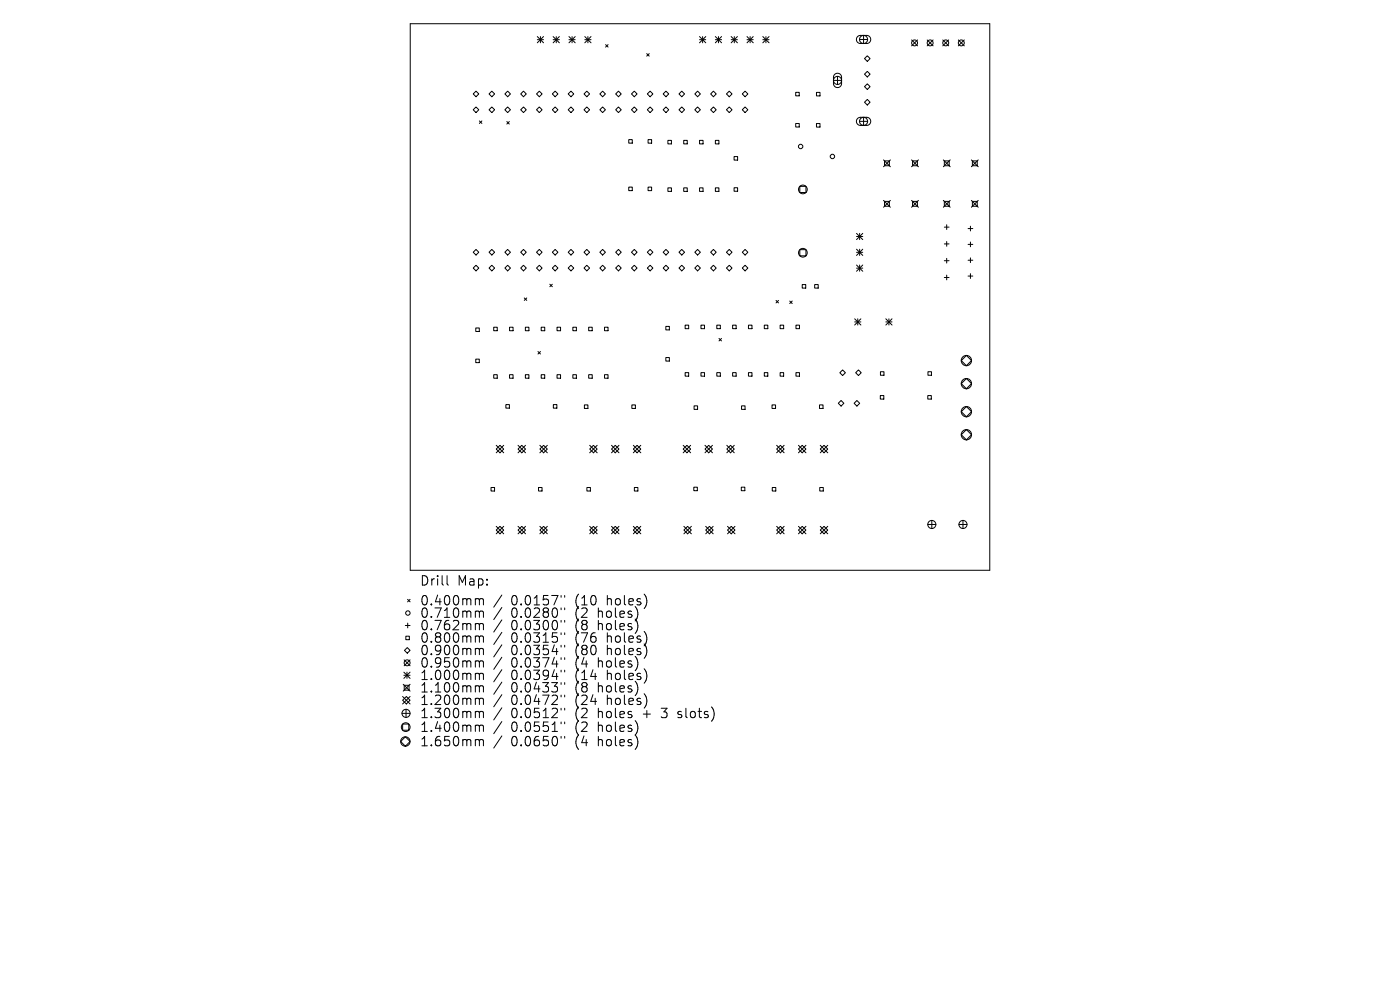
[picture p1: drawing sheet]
<svg xmlns="http://www.w3.org/2000/svg" width="297mm" height="210mm" viewBox="0 0 297 210" stroke-linecap="round" stroke-linejoin="round" font-family="sans-serif">
<defs><g id="words">
<g font-size="2.8">
<text x="89" y="124.5">Drill</text>
<text x="97" y="124.5">Map:</text>
<text x="89" y="128.7">0.400mm</text>
<text x="89" y="131.3">0.710mm</text>
<text x="108.4" y="128.7">0.0157&quot;</text>
<text x="108.4" y="131.3">0.0280&quot;</text>
<text x="122.2" y="128.7">(10</text>
<text x="122.2" y="131.3">(2</text>
<text x="127.1" y="131.3">holes)</text>
<text x="129" y="128.7">holes)</text>
<text x="89" y="134">0.762mm</text>
<text x="89" y="136.6">0.800mm</text>
<text x="108.4" y="134">0.0300&quot;</text>
<text x="108.4" y="136.6">0.0315&quot;</text>
<text x="122.2" y="134">(8</text>
<text x="122.2" y="136.6">(76</text>
<text x="127.1" y="134">holes)</text>
<text x="129" y="136.6">holes)</text>
<text x="89" y="139.3">0.900mm</text>
<text x="89" y="141.9">0.950mm</text>
<text x="108.4" y="139.3">0.0354&quot;</text>
<text x="108.4" y="141.9">0.0374&quot;</text>
<text x="122.2" y="139.3">(80</text>
<text x="122.2" y="141.9">(4</text>
<text x="127.1" y="141.9">holes)</text>
<text x="129" y="139.3">holes)</text>
<text x="89" y="144.5">1.000mm</text>
<text x="89" y="147.2">1.100mm</text>
<text x="89" y="149.8">1.200mm</text>
<text x="108.4" y="144.5">0.0394&quot;</text>
<text x="108.4" y="147.2">0.0433&quot;</text>
<text x="108.4" y="149.8">0.0472&quot;</text>
<text x="122.2" y="144.5">(14</text>
<text x="122.2" y="147.2">(8</text>
<text x="122.2" y="149.8">(24</text>
<text x="127.1" y="147.2">holes)</text>
<text x="129" y="144.5">holes)</text>
<text x="129" y="149.8">holes)</text>
<text x="89" y="152.6">1.300mm</text>
<text x="89" y="155.5">1.400mm</text>
<text x="108.4" y="152.6">0.0512&quot;</text>
<text x="108.4" y="155.5">0.0551&quot;</text>
<text x="122.2" y="152.6">(2</text>
<text x="122.2" y="155.5">(2</text>
<text x="127.1" y="152.6">holes</text>
<text x="127.1" y="155.5">holes)</text>
<text x="136.9" y="152.6">+</text>
<text x="141.1" y="152.6">3</text>
<text x="144.7" y="152.6">slots)</text>
<text x="89" y="158.6">1.650mm</text>
<text x="108.4" y="158.6">0.0650&quot;</text>
<text x="122.2" y="158.6">(4</text>
<text x="127.1" y="158.6">holes)</text>
</g>
</g></defs>
<g fill="none" stroke="#000" stroke-width=".21">
<path d="M87 5h123v116h-123zM101 19.3l.6 .6-.6 .6-.6-.6zM103.7 19.9l.6-.6 .6 .6-.6 .6zM107.1 19.9l.6-.6 .6 .6-.6 .6zM111.1 19.3l.6 .6-.6 .6-.6-.6zM113.8 19.9l.6-.6 .6 .6-.6 .6zM114 7.8l1.3 1.3M114 8.4h1.3M114.6 7.8v1.3M115.3 7.8l-1.3 1.3M117.3 8.4h1.4M117.3 7.8l1.4 1.3"/>
<path d="M117.8 19.3l.6 .6-.6 .6-.6-.6zM118 7.8v1.3M118.7 7.8l-1.4 1.3M120.7 8.4h1.3M120.7 7.8l1.3 1.3M121.1 19.3l.6 .6-.6 .6-.6-.6zM121.4 7.8v1.3M122 7.8l-1.3 1.3M123.9 19.9l.6-.6 .6 .6-.6 .6zM124.1 8.4h1.3M124.1 7.8l1.3 1.3M124.7 7.8v1.3"/>
<path d="M125.4 7.8l-1.3 1.3M127.8 19.3l.6 .6-.6 .6-.6-.6zM128.5 9.5l.5 .5M129 9.5l-.5 .5M130.6 19.9l.6-.6 .6 .6-.6 .6zM134 19.9l.6-.6 .6 .6-.6 .6zM137.2 11.4l.5 .5M137.3 19.9l.6-.6 .6 .6-.6 .6zM137.7 11.4l-.5 .5M140.7 19.9l.6-.6 .6 .6-.6 .6zM144 19.9l.6-.6 .6 .6-.6 .6zM147.4 19.9l.6-.6 .6 .6-.6 .6z"/>
<path d="M148.4 8.4h1.3M148.4 7.8l1.3 1.3M149.1 7.8v1.3M149.7 7.8l-1.3 1.3M151.3 19.3l.6 .6-.6 .6-.5-.6zM151.8 8.4h1.3M151.8 7.8l1.3 1.3M152.4 7.8v1.3M153.1 7.8l-1.3 1.3M154.1 19.9l.6-.6 .6 .6-.6 .6zM155.1 8.4h1.3M155.1 7.8l1.3 1.3"/>
<path d="M155.8 7.8v1.3M156.4 7.8l-1.3 1.3M158.1 19.3l.6 .6-.6 .6-.6-.6zM158.5 8.4h1.3M158.5 7.8l1.3 1.3M159.1 7.8v1.3M159.8 7.8l-1.3 1.3M161.8 8.4h1.4M161.8 7.8l1.4 1.3M162.5 7.8v1.3M163.2 7.8l-1.4 1.3M168.8 19.6h.8v.7h-.8z"/>
<path d="M173.2 19.6h.8v.7h-.8zM176.8 17.1h1.7M177.1 15.8a.86 .86 0 0 1 .9-.2 .86 .86 0 0 1 .5 .8v1.3a.86 .86 0 0 1-.8 .9 .86 .86 0 0 1-.9-.9v-1.5zM177.7 16.2v1.7M181.9 7.8l.5-.3h1.5a.86 .86 0 0 1 .8 .9 .86 .86 0 0 1-.8 .8h-1.4a.86 .86 0 0 1-.8-.5 .86 .86 0 0 1 .2-.9zM182.3 8.4h1.8M183.2 7.5v1.7M183.4 12.4l.6-.6 .6 .6-.6 .6zM183.4 15.7l.6-.6 .6 .6-.6 .6zM183.4 18.4l.6-.6 .6 .6-.6 .6zM193.4 8.5l1.2 1.2M194.6 8.5l-1.2 1.2"/>
<path d="M196.7 8.5l1.3 1.2M198 8.5l-1.3 1.2M200 8.5l1.3 1.2M201.3 8.5l-1.3 1.2M203.3 8.5l1.3 1.2M204.6 8.5l-1.3 1.2M101 22.7l.6 .6-.6 .6-.6-.6zM101.7 25.7l.5 .5M102.2 25.7l-.5 .5M103.7 23.3l.6-.6 .6 .6-.6 .6zM107.1 23.3l.6-.6 .6 .6-.6 .6zM107.5 25.8l.5 .5"/>
<path d="M108 25.8l-.5 .5M110.5 23.3l.6-.6 .6 .6-.6 .6zM114.4 22.7l.6 .6-.6 .6-.6-.6zM117.2 23.3l.6-.6 .6 .6-.6 .6zM121.1 22.7l.6 .6-.6 .6-.6-.6zM123.9 23.3l.6-.6 .6 .6-.6 .6zM127.8 22.7l.6 .6-.6 .6-.6-.6zM130.6 23.3l.6-.6 .6 .6-.6 .6zM133.4 29.6h.7v.8h-.7zM133.4 39.7h.7v.7h-.7zM134 23.3l.6-.6 .6 .6-.6 .6zM137.3 23.3l.6-.6 .6 .6-.6 .6z"/>
<path d="M137.5 29.6h.7v.8h-.7zM137.5 39.7h.7v.7h-.7zM140.7 23.3l.6-.6 .6 .6-.6 .6zM141.7 29.8h.7v.7h-.7zM141.7 39.9h.7v.7h-.7zM144 23.3l.6-.6 .6 .6-.6 .6zM145 29.8h.8v.7h-.8zM145 39.9h.8v.7h-.8zM147.4 23.3l.6-.6 .6 .6-.6 .6zM148.4 29.8h.8v.7h-.8zM148.4 39.9h.8v.7h-.8zM151.3 22.7l.6 .6-.6 .6-.5-.6z"/>
<path d="M151.8 29.8h.7v.7h-.7zM151.8 39.9h.7v.7h-.7zM154.1 23.3l.6-.6 .6 .6-.6 .6zM155.7 33.2h.8v.8h-.8zM155.7 39.8h.8v.8h-.8zM158.1 22.7l.6 .6-.6 .6-.6-.6zM168.8 26.2h.8v.7h-.8zM169.7 39.5h1.3v1.3h-1.3zM173.2 26.2h.8v.8h-.8zM181.9 25.1l.6-.2h1.4a.86 .86 0 0 1 .8 .8 .86 .86 0 0 1-.8 .9h-1.4a.86 .86 0 0 1-.8-.5 .86 .86 0 0 1 .2-1zM182.3 25.7h1.8M183.2 24.9v1.7"/>
<path d="M183.4 21.7l.6-.6 .6 .6-.6 .6zM187.4 33.9l1.5 1.5M187.6 34.1h1.1v1.1h-1.1zM188.9 33.9l-1.5 1.5M193.4 33.9l1.4 1.5M193.6 34.1h1v1.1h-1zM194.8 33.9l-1.4 1.5M200.1 33.9l1.5 1.5M200.3 34.1h1.1v1.1h-1.1zM201.6 33.9l-1.5 1.5M206.1 33.9l1.4 1.5M206.3 34.1h1v1.1h-1z"/>
<path d="M207.5 33.9l-1.4 1.5M100.4 53.5l.6-.6 .6 .6-.6 .6zM100.4 56.9l.6-.6 .6 .6-.6 .6zM103.7 53.5l.6-.6 .6 .6-.6 .6zM103.7 56.9l.6-.6 .6 .6-.6 .6zM107.1 53.5l.6-.6 .6 .6-.6 .6zM107.1 56.9l.6-.6 .6 .6-.6 .6zM110.5 53.5l.6-.6 .6 .6-.6 .6zM111.1 56.3l.6 .6-.6 .6-.6-.6zM113.8 53.5l.6-.6 .6 .6-.6 .6zM113.8 56.9l.6-.6 .6 .6-.6 .6zM117.2 53.5l.6-.6 .6 .6-.6 .6z"/>
<path d="M117.8 56.3l.6 .6-.6 .6-.6-.6zM120.5 53.5l.6-.6 .6 .6-.6 .6zM121.1 56.3l.6 .6-.6 .6-.6-.6zM123.9 53.5l.6-.6 .6 .6-.6 .6zM123.9 56.9l.6-.6 .6 .6-.6 .6zM127.2 53.5l.6-.6 .6 .6-.6 .6zM127.8 56.3l.6 .6-.6 .6-.6-.6zM130.6 53.5l.6-.6 .6 .6-.6 .6zM130.6 56.9l.6-.6 .6 .6-.6 .6zM134 53.5l.6-.6 .6 .6-.6 .6zM134 56.9l.6-.6 .6 .6-.6 .6zM137.3 53.5l.6-.6 .6 .6-.6 .6z"/>
<path d="M137.3 56.9l.6-.6 .6 .6-.6 .6zM140.7 53.5l.6-.6 .6 .6-.6 .6zM140.7 56.9l.6-.6 .6 .6-.6 .6zM144 53.5l.6-.6 .6 .6-.6 .6zM144 56.9l.6-.6 .6 .6-.6 .6zM147.4 53.5l.6-.6 .6 .6-.6 .6zM147.4 56.9l.6-.6 .6 .6-.6 .6zM150.8 53.5l.5-.6 .6 .6-.6 .6zM151.3 56.3l.6 .6-.6 .6-.5-.6zM154.1 53.5l.6-.6 .6 .6-.6 .6zM154.1 56.9l.6-.6 .6 .6-.6 .6zM157.5 53.5l.6-.6 .6 .6-.6 .6z"/>
<path d="M158.1 56.3l.6 .6-.6 .6-.6-.6zM169.7 53h1.3v1.3h-1.3zM181.7 49.5l1.3 1.3M181.7 50.2h1.3M181.7 52.9l1.3 1.3M181.7 53.5h1.3M181.7 56.2l1.3 1.3M181.7 56.9h1.3M182.4 49.5v1.3M182.4 52.9v1.3M182.4 56.2v1.3M183 49.5l-1.3 1.3"/>
<path d="M183 52.9l-1.3 1.3M183 56.2l-1.3 1.3M187.4 42.5l1.5 1.5M187.6 42.7h1.1v1.1h-1.1zM188.9 42.5l-1.5 1.5M193.4 42.5l1.4 1.5M193.6 42.7h1v1.1h-1zM194.8 42.5l-1.4 1.5M200.1 42.5l1.5 1.5M200.3 48.2h1M200.3 51.7h1M200.3 55.3h1"/>
<path d="M200.3 58.9h1M200.3 42.7h1.1v1.1h-1.1zM200.8 47.7v1M200.8 51.2v1M200.8 54.8v1M200.8 58.4v1M201.6 42.5l-1.5 1.5M205.4 48.5h1M205.4 51.8h1M205.4 55.2h1M205.4 58.6h1M205.9 48v1"/>
<path d="M205.9 51.3v1M205.9 54.7v1M205.9 58.1v1M206.1 42.5l1.4 1.5M206.3 42.7h1v1.1h-1zM207.5 42.5l-1.4 1.5M100.9 69.6h.8v.7h-.8zM100.9 76.2h.8v.7h-.8zM104.7 69.4h.8v.8h-.8zM104.7 79.5h.8v.7h-.8zM108.1 69.4h.7v.8h-.7zM108.1 79.5h.7v.7h-.7z"/>
<path d="M111.2 63.2l.5 .5M111.5 69.4h.7v.8h-.7zM111.5 79.5h.7v.7h-.7zM111.7 63.2l-.5 .5M114.1 74.6l.6 .5M114.7 74.6l-.6 .5M114.8 69.4h.8v.8h-.8zM114.8 79.5h.8v.7h-.8zM116.6 60.3l.6 .5M117.2 60.3l-.6 .5M118.2 69.4h.7v.8h-.7zM118.2 79.5h.7v.7h-.7z"/>
<path d="M121.5 69.4h.8v.8h-.8zM121.5 79.5h.8v.7h-.8zM124.9 69.4h.7v.8h-.7zM124.9 79.5h.7v.7h-.7zM128.2 69.4h.8v.8h-.8zM128.2 79.5h.8v.7h-.8zM141.3 69.2h.7v.8h-.7zM141.3 75.8h.7v.8h-.7zM145.4 69h.7v.7h-.7zM145.4 79h.7v.8h-.7zM148.7 69h.8v.7h-.8zM148.7 79h.8v.8h-.8z"/>
<path d="M152.1 69h.7v.7h-.7zM152.1 79h.7v.8h-.7zM152.5 71.8l.6 .5M153.1 71.8l-.6 .5M155.4 69h.8v.7h-.8zM155.4 79h.8v.8h-.8zM158.8 69h.7v.7h-.7zM158.8 79h.7v.8h-.7zM162.1 69h.8v.7h-.8zM162.1 79h.8v.8h-.8zM164.6 63.7l.6 .6M165.2 63.7l-.6 .6"/>
<path d="M165.5 69h.7v.7h-.7zM165.5 79h.7v.8h-.7zM167.5 63.9l.6 .5M168.1 63.9l-.6 .5M168.9 69h.7v.7h-.7zM168.9 79h.7v.8h-.7zM170.2 60.4h.7v.7h-.7zM172.8 60.4h.8v.7h-.8zM178.2 79.1l.6-.6 .5 .6-.5 .6zM181.3 67.6l1.3 1.4M181.3 68.3h1.3M181.5 79.1l.6-.6 .6 .6-.6 .6z"/>
<path d="M182 67.6v1.4M182.6 67.6l-1.3 1.4M186.8 78.9h.7v.7h-.7zM187.9 68.3h1.3M187.9 67.6l1.3 1.4M188.6 67.6v1.4M189.2 67.6l-1.3 1.4M196.9 78.9h.7v.7h-.7zM105.3 95.3l.8-.8 .8 .8-.8 .8zM105.3 94.5l1.6 1.6M106.9 94.5l-1.6 1.6M107.3 85.8h.8v.8h-.8z"/>
<path d="M109.9 95.3l.8-.8 .8 .8-.8 .8zM109.9 94.5l1.6 1.6M111.5 94.5l-1.6 1.6M114.5 94.5l1.6 1.6M115.3 94.5l.8 .8-.8 .8-.8-.8zM116.1 94.5l-1.6 1.6M117.4 85.8h.7v.8h-.7zM124 85.9h.7v.7h-.7zM125.1 94.5l1.6 1.6M125.9 94.5l.8 .8-.8 .8-.8-.8zM126.7 94.5l-1.6 1.6M129.7 95.3l.8-.8 .8 .8-.8 .8z"/>
<path d="M129.7 94.5l1.6 1.6M131.3 94.5l-1.6 1.6M134 85.9h.8v.7h-.8zM134.4 94.5l1.5 1.6M135.1 94.5l.8 .8-.8 .8-.7-.8zM135.9 94.5l-1.5 1.6M144.9 95.3l.8-.8 .8 .8-.8 .8zM144.9 94.5l1.6 1.6M146.5 94.5l-1.6 1.6M147.2 86.1h.8v.7h-.8zM149.6 94.5l1.5 1.6M150.4 94.5l.7 .8-.7 .8-.8-.8z"/>
<path d="M151.1 94.5l-1.5 1.6M154.2 95.3l.8-.8 .8 .8-.8 .8zM154.2 94.5l1.6 1.6M155.8 94.5l-1.6 1.6M157.3 86.1h.8v.7h-.8zM163.8 85.9h.7v.7h-.7zM164.8 95.3l.8-.8 .7 .8-.7 .8zM164.8 94.5l1.5 1.6M166.3 94.5l-1.5 1.6M169.4 95.3l.8-.8 .8 .8-.8 .8zM169.4 94.5l1.6 1.6M171 94.5l-1.6 1.6"/>
<path d="M173.9 85.9h.7v.7h-.7zM174 95.3l.8-.8 .8 .8-.8 .8zM174 94.5l1.6 1.6M175.6 94.5l-1.6 1.6M177.8 85.5l.6-.5 .6 .5-.6 .6zM181.8 85l.6 .5-.6 .6-.6-.6zM186.7 83.9h.8v.8h-.8zM196.8 83.9h.8v.8h-.8zM104.2 103.4h.7v.8h-.7zM105.3 112.4l.8-.7 .8 .7-.8 .8zM105.3 111.7l1.6 1.5M106.9 111.7l-1.6 1.5"/>
<path d="M109.9 112.4l.8-.7 .8 .7-.8 .8zM109.9 111.7l1.6 1.5M111.5 111.7l-1.6 1.5M114.2 103.4h.8v.8h-.8zM114.5 111.7l1.6 1.5M115.3 111.7l.8 .7-.8 .8-.8-.8zM116.1 111.7l-1.6 1.5M124.5 103.4h.8v.8h-.8zM125.1 111.7l1.6 1.5M125.9 111.7l.8 .7-.8 .8-.8-.8zM126.7 111.7l-1.6 1.5M129.7 112.4l.8-.7 .8 .7-.8 .8z"/>
<path d="M129.7 111.7l1.6 1.5M131.3 111.7l-1.6 1.5M134.4 112.4l.7-.7 .8 .7-.8 .8zM134.4 111.7l1.5 1.5M134.6 103.4h.7v.8h-.7zM135.9 111.7l-1.5 1.5M145.1 111.7l1.6 1.5M145.9 111.7l.8 .7-.8 .8-.8-.8zM146.7 111.7l-1.6 1.5M147.2 103.3h.7v.8h-.7zM149.7 111.7l1.6 1.5M150.5 111.7l.8 .7-.8 .8-.8-.8z"/>
<path d="M151.3 111.7l-1.6 1.5M154.3 112.4l.8-.7 .8 .7-.8 .8zM154.3 111.7l1.6 1.5M155.9 111.7l-1.6 1.5M157.3 103.3h.7v.8h-.7zM163.8 103.4h.8v.8h-.8zM164.8 112.4l.8-.7 .7 .7-.7 .8zM164.8 111.7l1.5 1.5M166.3 111.7l-1.5 1.5M169.4 111.7l1.6 1.5M170.2 111.7l.8 .7-.8 .8-.8-.8zM171 111.7l-1.6 1.5"/>
<path d="M173.9 103.4h.8v.8h-.8zM174 112.4l.8-.7 .8 .7-.8 .8zM174 111.7l1.6 1.5M175.6 111.7l-1.6 1.5M196.8 111.3h1.7M197.7 110.4v1.7M203.4 111.3h1.7M204.3 110.4v1.7M85.7 140l1.3 1.2M86 132.7h1M86.1 135h.7v.7h-.7zM86.4 137.4l.6 .6-.6 .6-.6-.6z"/>
<path d="M86.5 127.1l.5 .6M86.5 132.2v1M87 127.1l-.5 .6M87 140l-1.3 1.2M94.8 122.1v1.7l.3 .3M101.1 127h.3l.3 .3M101.1 129.6h.3l.3 .3M101.1 132.3h.3l.3 .3M101.1 134.9l.5 .1 .1 .2M101.1 137.5h.3l.3 .3M101.7 127.3l.3-.3 .5 .1 .1 1.2M101.7 127.3v1"/>
<path d="M101.7 129.9v1.1M101.7 132.6v1M101.7 135.2v1M101.7 137.8v1.1M101.7 129.9l.3-.3 .5 .1 .1 1.3M101.7 132.6l.3-.3 .5 .1 .1 1.2M101.7 135.2l.3-.3 .5 .1 .1 1.2M101.7 137.8l.3-.3 .5 .1 .1 1.3M106.5 126.2l-1.8 2.6M106.5 128.9l-1.8 2.5M106.5 131.5l-1.8 2.6M106.5 134.1l-1.8 2.6"/>
<path d="M106.5 136.8l-1.8 2.6M106.5 139.4l-1.8 2.6M119 126.3v.4M119 129v.3M119 131.6v.4M119 134.2v.4M119 136.9v.4M119 139.5v.4M119.8 126.3v.4M119.8 129v.3M119.8 131.6v.4M119.8 134.2v.4"/>
<path d="M119.8 136.9v.4M119.8 139.5v.4M85 157.3l1-1 1 1-1 1zM85.3 151.3h1.7M85.4 147.7l1.6 1.6M85.4 153.6h1.3v1.3h-1.3zM85.5 145.2l1.5 1.4M85.7 142.6l1.3 1.3M85.7 143.2h1.3M85.8 145.4h1v1h-1zM86.1 150.5v1.7M86.2 147.7l.8 .8-.8 .8-.8-.8z"/>
<path d="M86.3 142.6v1.3M87 142.6l-1.3 1.3M87 145.2l-1.5 1.4M87 147.7l-1.6 1.6M101.1 140.2h.3l.3 .3M101.1 142.8h.3l.3 .3M101.1 145.5h.3l.3 .3M101.1 148.1h.3l.3 .3M101.1 150.9h.3l.3 .3M101.1 153.8h.3l.3 .3M101.1 156.9h.3l.3 .3M101.7 140.5v1"/>
<path d="M101.7 143.1v1.1M101.7 145.8v1M101.7 148.4v1.1M101.7 151.2v1M101.7 154.1v1.1M101.7 157.2v1M101.7 140.5l.3-.3 .5 .1 .1 1.2M101.7 143.1l.3-.3 .5 .1 .1 1.3M101.7 145.8l.3-.3 .5 .1 .1 1.2M101.7 148.4l.3-.3 .5 .1 .1 1.3M101.7 151.2l.3-.3 .5 .1 .1 1.2M101.7 154.1l.3-.3 .5 .1 .1 1.3"/>
<path d="M101.7 157.2l.3-.3 .5 .1 .1 1.2M106.5 142.1l-1.8 2.5M106.5 144.7l-1.8 2.6M106.5 147.4l-1.8 2.5M106.5 150.1l-1.8 2.6M106.5 153.1l-1.8 2.5M106.5 156.1l-1.8 2.6M119 142.2v.3M119 144.8v.4M119 147.5v.3M119 150.2v.4M119 153.2v.3"/>
<path d="M119 156.2v.4M119.8 142.2v.3M119.8 144.8v.4M119.8 147.5v.3M119.8 150.2v.4M119.8 153.2v.3M119.8 156.2v.4M143.8 152.1l.2 .1M143.9 151v.5"/>
<circle cx="177.7" cy="17.1" r=".86"/>
<circle cx="183.2" cy="8.4" r=".86"/>
<circle cx="194" cy="9.1" r=".63"/>
<circle cx="197.3" cy="9.1" r=".63"/>
<circle cx="200.6" cy="9.1" r=".63"/>
<circle cx="203.9" cy="9.1" r=".63"/>
<circle cx="169.9" cy="31.1" r=".47"/>
<circle cx="176.6" cy="33.2" r=".47"/>
<circle cx="183.2" cy="25.7" r=".86"/>
<circle cx="170.3" cy="53.6" r=".93"/>
<circle cx="170.3" cy="40.2" r=".93"/>
<circle cx="197.7" cy="111.3" r=".86"/>
<circle cx="204.3" cy="111.3" r=".86"/>
<circle cx="86.5" cy="130" r=".47"/>
<circle cx="86" cy="157.3" r="1"/>
<circle cx="86.1" cy="154.2" r=".93"/>
<circle cx="86.1" cy="151.3" r=".86"/>
<circle cx="86.4" cy="140.6" r=".63"/>
</g>
<g fill="none" stroke="#000" stroke-width=".22">
<path d="M205 75.4l1.1 1.1-1.1 1.1-1.1-1.1zM203.9 81.4l1.1-1.1 1.1 1.1-1.1 1.1zM203.9 87.3l1.1-1.1 1.1 1.1-1.1 1.1zM205 91.1l1.1 1.1-1.1 1.1-1.1-1.1z"/>
<circle cx="205" cy="76.5" r="1.09"/>
<circle cx="205" cy="81.4" r="1.09"/>
<circle cx="205" cy="87.3" r="1.09"/>
<circle cx="205" cy="92.2" r="1.09"/>
</g>
<use href="#words"/>
</svg>
